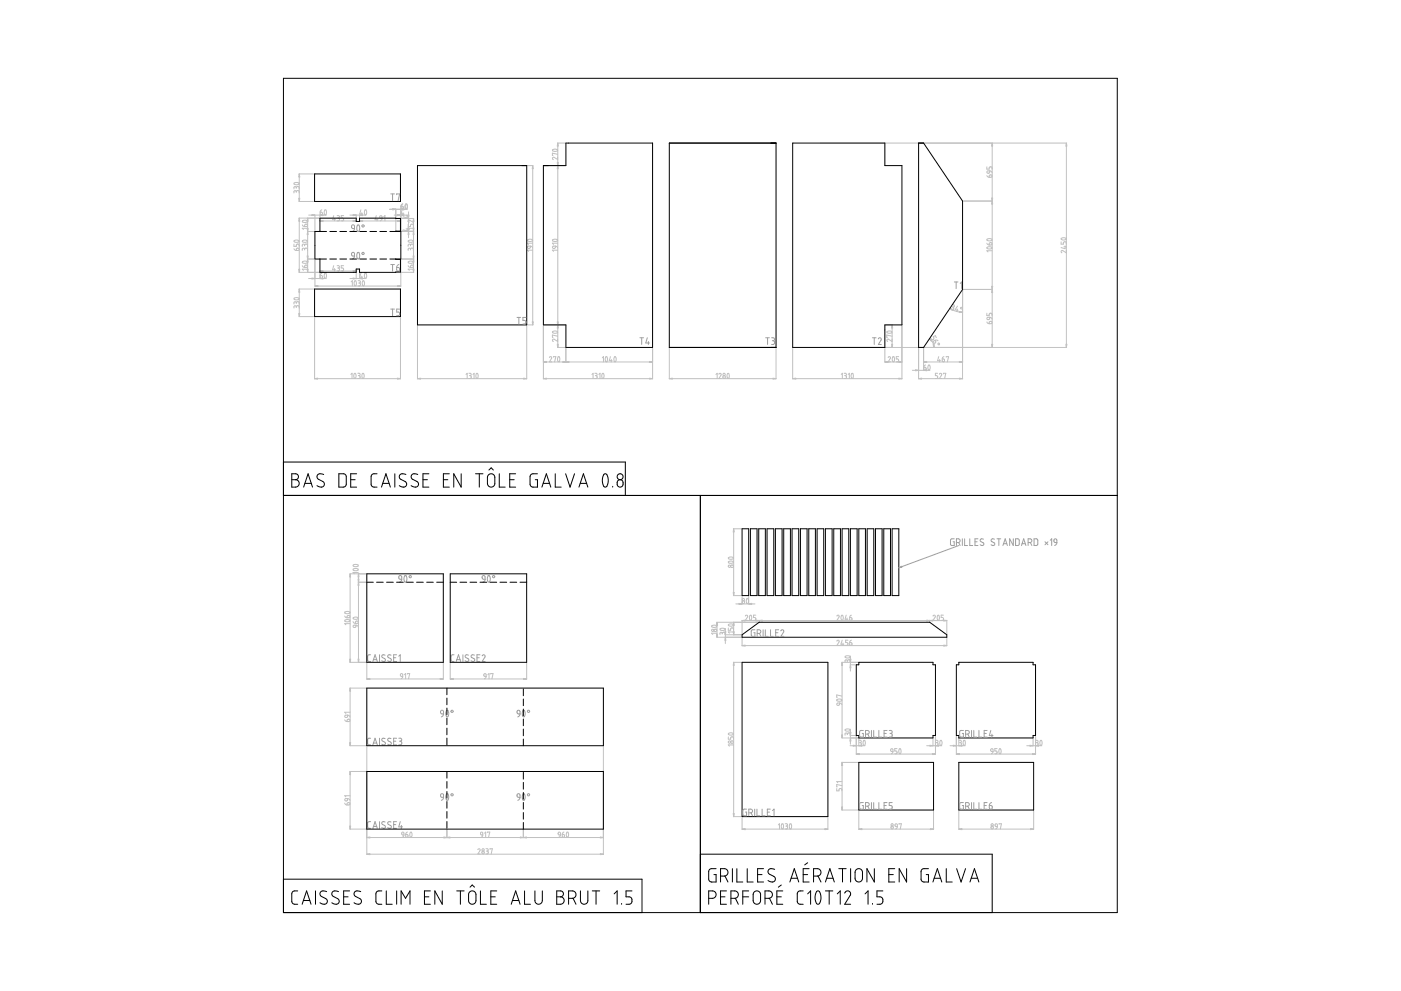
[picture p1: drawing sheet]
<svg xmlns="http://www.w3.org/2000/svg" width="420mm" height="297mm" viewBox="0 0 420 297" stroke-linecap="round" stroke-linejoin="round" font-family="sans-serif">
<g fill="none" stroke="#c0c0c0" stroke-width=".3">
<path d="M88.2 54.9l.9-.2 .6 .4-.9 .3-.6-.2zM88.9 57.5l-.2-.3h-.4l-.1 .6M88.9 57.5l.2-.4 .4 .1 .2 .3M88.9 56.3l-.2-.4h-.4l-.1 .7M88.9 56.3l.3-.4h.3l.2 .4M88.9 56.3v.1M88.9 57.5v.1M89.7 52.1h4.3M89.7 52.1v8.3M158.3 49.6h1.6M159.8 49.6v47.8M163.3 49.6h6.1"/>
<path d="M165.8 44.9l.9-.2 .5 .4-1 .3-.5-.2zM165.9 47.8l-.2-.4 .3-.3 1.2 .7M167.2 42.9h2.2M167.2 46.2l-1.5-.3v.7h.1M167.3 42.9v61.2M246 42.9h73.9M296 52.6l.2 .4 .5 .1M296 50v.7h.7l.2-.7 .5 .1 .1 .6M296 51.4l.8-.2v.4l-.2 .3h-.4zM296.8 52.5h.6v.5l-.7 .1zM296.8 51.2l.5 .2 .2 .4M297.6 42.9v61.2"/>
<path d="M319.8 42.9v61.2M88.2 74.5l.2 .4 .5 .2M88.2 73.2v.7h.7v-.5l.2-.2h.4l.2 .3M88.2 72.2l.9-.3 .6 .4-.9 .3-.6-.1zM88.9 74.5l.6-.1 .2 .4-.8 .3zM89.7 65.4h5.9M89.7 60.4h4.3M89.7 65.4v16.2M90.7 79.6l.1 .4 .6 .2M90.7 67.4l.3 .4 .4 .1M90.7 78.5l.9-.2 .6 .3-.8 .4-.7-.2zM90.7 72.2l.9-.3 .6 .4-.9 .3-.6-.1z"/>
<path d="M90.7 66.2l.9-.2 .6 .4-.8 .3-.7-.2zM91.4 74.7l-.2-.3h-.4l-.1 .7M91.4 74.7l.1-.3h.4l.3 .2v.5M91.4 73.5l-.5-.3-.2 .7M91.4 73.5l.2-.3h.4l.2 .7M91.4 73.5v.2M91.4 74.7v.2M91.4 67.3l.6-.1 .1 .6-.7 .1zM91.5 79.5h.5l.2 .5-.8 .2zM92.2 69.4h3.4M92.2 77.6h1.9M92.2 68.4h-1.5l.3 .4"/>
<path d="M92.3 65.4v16.2M92.6 64.5h5.2M94.4 64.4v4.7M94.4 78v7.8M95.9 64.4v.7M95.9 65.7v.6M95.9 66.2h10.9M96 63.6l.7 .2-.1 .6h-.5zM96.5 62.9l-.4 .3-.1 .4M97.4 63l.3-.1 .2 .5v.7l-.3 .4-.4-.7zM100.1 79.6l-.4 1.3h.9M100.1 64.6l-.4 1.2h.9"/>
<path d="M100.3 65.5v.7M101.1 79.6l.6 .2v.4l-.2 .1M101.1 64.6l.6 .2 .1 .3-.3 .2M101.3 65.3h.2M101.5 65.3l.3 .3v.4l-.3 .2M103 79.6h-.7v.7h.5l.2 .3v.5l-.7 .1M103 64.6h-.7v.7h.5l.2 .3v.5l-.3 .1M104.9 64.5h4.8M106.8 64.4v.7M106.8 65.7v.6M107.8 64.4v.7M107.8 66.1h.1"/>
<path d="M107.8 66.2h12.3M108.2 62.9l-.3 1.2h.9M108.5 63.8v.7M109.5 62.9h.3l.2 .6-.1 .6-.3 .4-.3-.6zM112.8 64.6l-.3 1.2h.8M113.1 65.5v.7M114 64.7l.2-.1 .3 .2 .1 .7-.6-.1zM114.6 65.5l-.2 .5-.4 .2M115.1 65l.3-.4v1.6M116.8 62.7h5.3M118.2 64.5h3.9M118.7 62.7v6.4"/>
<path d="M119 65.4h3.6M120.1 64.4v.8M120.1 65.8v.5M120.2 62.7v6.4M120.2 78v7.8M120.3 61.8l.6 .2-.1 .6h-.4zM120.4 65.5h3.7M120.4 69.3h3.7M120.5 69.4h3.6M120.5 77.6h3.6M120.6 62.9l-.3 1.2h.8M120.8 61.1l-.4 .3-.1 .4"/>
<path d="M120.9 63.8v.7M121.7 61.2h.3l.2 .4-.3 1.1-.4-.6zM121.8 64.7h.7M121.8 68.6h.7M122.1 64.5v.8l-1.2-.3M122.1 68.3v.9l-1.2-.3M122.4 67.2v.7h.7v-.5l.3-.2 .5 .1 .1 .3M122.4 79.6l.7 .6M122.5 78.4l.9-.1 .5 .1 .1 .3-1.1 .2-.5-.2zM122.5 72.1l.9-.1 .5 .1 .1 .3-1.1 .2-.5-.2zM122.5 63.5v7.8M122.7 66.7l-.3-.3 .3-.4 1.3 .7"/>
<path d="M123.1 74.7l-.2-.3h-.3l-.2 .7M123.1 74.7l.3-.3 .5 .1 .1 .2M123.1 73.5l-.4-.3-.3 .7M123.1 73.5l.3-.3h.4l.2 .3M123.1 73.5v.2M123.1 74.7v.2M123.2 79.6l.5-.1 .3 .4-.3 .3h-.6zM124 68.4h-1.6l.4 .4M124 65.5v3.8M124 69.4v12.2M158.2 74l.8-.2v.4l-.5 .3zM158.2 71.9l.9-.2 .5 .1 .1 .3-1 .3-.5-.2z"/>
<path d="M159 73.8l.7 .5M159.7 75h-1.5l.3 .3M159.7 72.9h-1.5l.3 .4M165.7 71.9l.9-.2 .6 .4-1 .3-.5-.2zM165.8 73.8h.7v.6h-.7zM166.5 73.8l.5 .1 .2 .4M167.2 75h-1.5l.3 .3M167.2 72.9h-1.5l.3 .4M289 60.3h8.6M296 72.9l.1 .3 .6 .2M296 74.1l.9-.1 .6 .3-.3 .3h-.7l-.5-.1zM296 71.7l.9-.2 .6 .4-1 .3-.5-.2z"/>
<path d="M296.8 72.8h.6v.5l-.7 .1zM297.5 75.2h-1.5l.3 .3M318.2 72.5v.7h.7v-.5l.3-.2 .5 .1 .1 .6M318.3 71.4l1-.1 .5 .4-1.1 .2-.4-.2zM319.1 74h.7M319.4 73.7v.8l-1.2-.3M319.8 75.1v.7l-1.2-.7h-.2l-.2 .4 .3 .3M88.2 89.4l1-.2 .5 .4-.9 .3-.6-.2zM88.9 92l-.2-.3h-.3l-.2 .6M88.9 92l.3-.4 .3 .1 .2 .3M88.9 90.8l-.2-.3h-.4l-.1 .6M88.9 90.8l.2-.4 .4 .1 .2 .3"/>
<path d="M88.9 90.8v.1M88.9 92v.2M89.7 81.6h5.9M89.7 94.9h4.3M89.7 86.6h4.3M89.7 86.6v8.3M92.2 80.7h-1.5l.3 .3M92.6 83.5h5.2M94.3 95.2v18.4M94.4 85.7h25.8M95.9 81.2v.1M95.9 82v1.6"/>
<path d="M95.9 81.2h10.9M96 82.6l.6 .1v.6h-.5zM96.5 81.9l-.5 .7M97.4 82l.3-.1 .2 .5-.2 1h-.3l-.2-.4zM100.3 80.5v.7M101.3 80.3h.2M101.5 80.3l.2 .2 .1 .4-.2 .3h-.5M104.9 83.5h4.8M105.3 84.5l.4-.4v1.6M106.4 84.2h.3l.2 .6-.3 .9-.4-.6zM106.8 81.2v.1M106.8 82v1.6"/>
<path d="M107.4 84.1l.7 .2-.1 .4-.2 .1M107.6 84.8h.2M107.8 84.8l.3 .2v.4l-.2 .3h-.5M107.8 82v1.6M108.2 81.9l-.3 1.2h.9M108.5 82.8v.6M108.8 84.2h.4l.1 .5-.3 1-.4-.6zM109.5 82l.3-.1 .1 .4-.2 1.1h-.2l-.2-.5zM119 81.6h5.1M120.1 95.2v18.4M124 80.7h-1.6l.4 .3M125.2 97.7v15.9"/>
<path d="M158 97.7v15.9M158.3 97.4h1.6M163 97.7v15.9M163.3 97.4h6.1M165.7 99.4l.9-.2 .6 .4-1 .3-.5-.2zM265.7 97.4h1.9M266 99.4l.9-.2 .5 .2 .1 .2-1 .3-.5-.2zM267.5 97.4v6.7M270.5 97.7v15.9M284.9 92.4l1.9 .9 1.9 .3M285.6 92h.2M285.7 91.3l.5 .3v.3l-.4 .1"/>
<path d="M285.8 92l.2 .3-.1 .5h-.7M287.1 91.7l-.6 1.1 .8 .2M287.1 92.6l-.2 .7M288.7 87.1v26.5M289 86.8h8.6M296 96.5l.2 .4 .5 .1M296 93.9v.7h.7l.2-.7 .5 .1 .1 .6M296 95.2l.8-.1v.4l-.6 .3-.2-.2zM296.8 96.4h.6l.1 .4-.8 .2zM296.8 95.1l.5 .1 .2 .4M94.3 113.5h25.8M105.2 112.2l.4-.3v1.6"/>
<path d="M106.3 112h.3l.2 .5-.3 1-.2-.1-.2-.6zM107.3 111.9l.7 .3-.3 .4M107.5 112.6h.2M107.7 112.6l.3 .2v.5l-.7 .2M108.7 112h.4l.1 .4-.3 1.1-.4-.5zM125.2 113.5h32.8M139.8 112.2l.3-.3v1.6M140.6 111.9l.7 .3-.3 .4M140.8 112.6h.2M141 112.6l.3 .2v.5l-.7 .2M141.8 112.2l.4-.3v1.6M142.9 112h.3l.2 .4-.3 1.1-.4-.5z"/>
<path d="M163 113.5h32.7M163 108.5h32.7M164.8 107.1l.4-.2 .3 .3-.7 1.3M165.9 102.3l-.2-.4 .2-.3 1.3 .7M166 107.1v-.2h.7l-.4 1.6M167.2 104.1h2.2M167.2 100.8l-1.5-.4v.7h.1M167.4 107h.3l.2 .5-.3 1-.4-.6zM169.7 104.5v4.1M177.5 112.2l.4-.3v1.6M178.4 111.9l.7 .3-.4 .4M178.6 112.6h.1"/>
<path d="M178.7 112.6l.4 .3-.1 .4-.6 .2M179.6 112.2l.3-.3v1.6M180.6 112h.4l.2 .5-.3 1-.4-.7zM180.6 107.2l.4-.3v1.6M181.7 107l.2-.1 .3 .5-.3 1.1-.4-.6zM183.1 106.9l-.4 1.2h.9M183.3 107.8v.7M184.3 107h.3l.2 .4-.3 1.1-.4-.6zM195.7 104.5v9.1M200.7 113.5h32M200.7 104.5v9.1M214.7 112.2l.4-.3v1.6"/>
<path d="M215.6 112.2l.3-.3 .3 .1 .1 .3-.7 1.2h.7M218.2 112h.3l.2 .5-.3 1-.4-.6zM232.7 104.5v9.1M237.7 113.5h32.8M237.7 104.5v9.1M246 104.1h73.9M252.3 112.2l.3-.3v1.6M253.2 111.9l.6 .2v.4l-.3 .1M253.3 112.6h.2M253.5 112.6l.3 .1v.5l-.6 .3M254.4 112.2l.3-.3v1.6M255.4 112h.4l.1 .5-.3 1-.4-.6z"/>
<path d="M265.4 108.5h5.1M265.4 104.5v4.1M266.2 102.3l-.3-.3 .3-.4 1.3 .7M266.4 107.1l.4-.2 .3 .3-.7 1.3M267.5 100.8l-1.6-.4v.7h.2M267.8 107h.3l.2 .5-.3 1-.4-.6zM269.5 106.9h-.7v.7h.4l.3 .3-.1 .4-.3 .2M273.6 111h5.3M275.5 113.5h13.2M275.5 104.5v9.1M277 108.5h11.7M277 104.5v6.6"/>
<path d="M277.1 110.1l.6 .1-.1 .7-.5-.1zM277.6 109.4l-.4 .2-.1 .5M278.4 109.5h.4l.2 .5-.3 1-.4-.6zM278.7 101.5l1.1 1.3 .3 1.3M279.9 102.3l.6-.3 .1 .6-.6 .3-.2-.2zM280.5 102l.8 .1M280.8 101.2l-.3-.6-.6 .3 .2 .6-.4 .3h-.3l-.3-.5M281.2 111.9h-.7v.7h.5l.2 .3-.1 .5-.6 .1M281.5 106.9l-.3 1.2h.8M281.7 112.2l.3-.3 .4 .2-.7 1.4h.7M281.8 107.8v.7M282.6 107.6l.6 .1-.1 .7-.5-.1z"/>
<path d="M282.9 112.1v-.2h.7l-.3 1.6M283.1 106.9l-.4 .2-.1 .5M283.8 107.1v-.2h.7l-.4 1.6M220 158.5h2.2M220 158.5v20M104.9 172h4.8M105 172v26.5M105.9 169.4l.9-.2 .6 .1v.3l-.9 .3-.6-.2zM105.9 170.6l1-.2 .5 .4-1 .3-.4-.2zM107.4 171.6h-1.5l.3 .3M107.4 174.5h2.3M107.5 172v26.5"/>
<path d="M218.4 167.2l.9-.3 .7 .4-.2 .2-.8 .1-.5-.1zM218.5 168.4l.9-.2 .6 .3-.3 .3h-.7l-.5-.1zM220 178.5h2.2M222.5 178.8v2.3M224 179.5h.3l.2 .5-.1 .6-.2 .4-.4-.7zM224.5 178.8v2.3M103.4 184.7l.3 .4 .4 .1M103.5 185.9l1-.2 .4 .4-.4 .3h-.7l-.4-.2zM103.5 183.4l.9-.1 .5 .1v.3l-1 .2-.5-.2zM104.2 184.6l.6-.1 .1 .4-.2 .3h-.6zM104.9 198.5h4.8M104.9 186.9h-1.5l.3 .4"/>
<path d="M105.9 186.3l.7 .6M105.9 187.5l.8-.1v.5l-.6 .2zM105.9 185.1l.9-.1 .6 .1v.3l-1 .2-.5-.2zM106.6 186.3l.6-.1 .2 .4-.2 .3h-.6zM106.7 187.4l.4 .1 .3 .4M110 198.8v4.8M132.9 198.8v4.8M135 198.8v4.8M157.9 198.8v4.8M213.5 187.5l.9-.1 .6 .4-1.1 .2-.5-.1zM215 186.5h12.4M215 191h7.2"/>
<path d="M215 189.8h-1.6l.4 .4M215 186.5v4.5M216 188.5l.9-.2 .5 .1 .1 .3-1 .3-.5-.2zM216.6 189.8l-.2-.3-.4 .1-.1 .6M216.6 189.8l.3-.3 .5 .1 .1 .2M216.6 189.8v.2M217.5 190.3h4.7M217.5 188.4v4.5M218.4 188.2v.7h.7v-.5l.3-.2 .5 .2 .1 .5M218.5 187.2l.9-.2 .6 .3-.4 .3-.6 .1-.5-.2zM220 198.5h2.2M220 189.4h-1.6l.4 .4"/>
<path d="M220 186.5v3.8M220 198.5v46.3M220.7 181h5.7M222.5 185.9v4M222.5 191.3v2.3M222.5 193.5h61.5M222.5 186h61.5M223.5 184.7l.4-.3 .3 .2-.7 1.3h.7M225 184.4l.3 .1 .1 .5-.3 .9h-.2l-.2-.6zM226.7 184.4h-.7v.7h.4l.3 .3-.2 .5h-.5M227.7 185.9v.3M251 192.2l.4-.3 .3 .4-.7 1.1h.7"/>
<path d="M251 184.7l.3-.3 .4 .2-.7 1.3h.7M252.4 184.5h.3l.2 .5-.3 .9h-.2l-.2-.6zM252.5 198.5h4.7M252.5 198.5v22.7M252.6 191.9l-.4 1.2h.9M252.8 192.8v.6M253.5 196.7l.9-.1 .5 .1 .1 .3-1 .2-.5-.1zM253.8 184.4l-.4 1.2h.9M254 185.3v.6M254.1 198.1l-.2-.3h-.3l-.2 .7M254.1 198.1l.2-.3h.4l.3 .2v.5M254.1 198.1v.2"/>
<path d="M254.3 191.9h-.7v.7h.5l.2 .3-.2 .5h-.5M254.8 192.6l.6 .1v.7l-.5-.1zM254.8 185.1l.6 .1v.7l-.5-.1zM255 199.3h1.5M255 196.6v4.5M255.3 191.9l-.3 .2-.2 .5M255.3 184.4l-.5 .7M278.8 185.9v.3M279.8 184.7l.3-.3 .4 .2-.7 1.3h.7M281.2 184.5l.3-.1 .2 .6-.3 .9-.3-.5zM283 184.4h-.7v.7h.4l.3 .3-.2 .5h-.5M284 185.9v4"/>
<path d="M284 191.3v2.3M103.4 215.8l.7 .5M103.5 214.5l.7-.1v.5l-.6 .1zM104.2 215.7l.6-.1 .1 .4-.2 .3h-.6zM104.2 214.4l.5 .1 .2 .4M104.9 206.2h4.8M104.9 213.5h-1.5l.3 .3M105 206.2v17.3M110 203.5h22.9M120.2 202h.5l.1 .8-.7-.2zM120.8 202.8l-.1 .4-.4 .3M121.3 202.2l.3-.3v1.6"/>
<path d="M122.2 202.1v-.2h.7l-.4 1.6M135 203.5h22.9M145.2 202h.5l.1 .8-.6-.2zM145.8 202.8l-.2 .4-.3 .3M146.3 202.2l.4-.3v1.6M147.2 202.1v-.2h.7l-.4 1.6M218.4 219.9l.9-.3 .7 .4-.2 .2-.7 .1-.6-.1zM251 210.9l.8-.2v.5l-.7 .2zM251 209.7l.8-.2 .6 .2 .1 .2-.9 .3-.6-.2zM251.8 210.7l.7 .5M252.5 208.6l-1.6-.3v.7h.2M253.5 218.7l.9-.2 .5 .2 .1 .2-1 .3-.5-.2z"/>
<path d="M255 218.6v4.5M103.5 239.5l.7-.1v.5l-.6 .1zM104.2 239.4l.4 .1 .3 .4M104.9 223.5h4.8M104.9 231.2h4.8M104.9 238.5h-1.5l.3 .3M105 231.2v17.3M110 223.8v32.3M181 223.8v32.3M218.4 220.9v.7h.7v-.5l.3-.2 .5 .1 .1 .6M220 223.3h-1.6l.4 .3M250.9 236.3v.7h.7l.1-.5 .3-.2 .4 .2 .1 .5"/>
<path d="M252.5 221.2h4.7M252.5 235.5l-1.6-.4v.7h.2M252.5 234.3h-1.6l.4 .3M252.5 228.5h4.7M252.5 228.5v14.3M254.1 220l-.2-.3-.3 .1-.2 .6M254.1 220l.2-.2 .4-.1 .3 .2v.5M254.1 220v.2M254.9 223.5h4.5M255 220.5h1.5M256.8 226h23.7M256.8 220.8v5.3"/>
<path d="M257.6 221.3v2.3M257.6 221.9l.7 .3-.3 .4M257.8 222.6h.2M258 222.6l.3 .3v.4l-.7 .2M259 222h.4l.1 .5-.3 1-.4-.7zM267.2 224.5h.5l.1 .8-.7-.2zM267.8 225.3l-.1 .3-.4 .4M269 224.4h-.7v.7h.5l.2 .3-.1 .4-.6 .2M269.7 224.5h.3l.2 .5-.3 1-.3-.6zM277.9 223.5h4.5M279.8 221.5v2.1M280.5 220.8v5.3"/>
<path d="M280.6 221.9l.6 .1 .1 .4-.3 .2M280.8 222.6h.2M281 222.6l.2 .1 .1 .5-.2 .3h-.5M282 222h.3l.2 .4-.3 1.1-.2-.1-.2-.6zM284.9 223.5h4.5M286.8 226h23.8M286.8 220.8v5.3M287.5 221.3v2.3M287.6 221.9l.6 .1 .1 .4-.3 .2M287.8 222.6h.2M288 222.6l.2 .1 .1 .5-.2 .3h-.5M289 222h.3l.2 .5-.3 1-.4-.6z"/>
<path d="M297.2 224.5h.6v.8l-.6-.2zM297.8 225.3l-.2 .4-.3 .3M299 224.4h-.7v.7h.5l.2 .3-.1 .5-.6 .1M299.8 224.4l.3 .1 .1 .6-.2 .9-.4-.7zM307.9 223.5h4.5M309.8 221.5v2.1M310.6 220.8v5.3M310.6 221.9l.7 .2-.1 .4-.2 .1M310.8 222.6h.2M311 222.6l.3 .1v.5l-.7 .3M312 222h.3l.2 .5-.3 1-.4-.6zM103.4 240.7l.7 .6"/>
<path d="M104.1 240.7l.6-.1 .2 .4-.2 .3h-.6zM104.9 248.5h4.8M110 256h71M110 251h71M120.5 249.6l.6-.1v.8l-.5-.1zM121.1 250.3l-.1 .4-.4 .3M121.7 250.1l.6 .2-.1 .7-.5-.2zM122.2 249.4l-.3 .2-.2 .5M123.1 249.5l.3-.1 .2 .6-.1 .7-.3 .3-.3-.6zM134 248.8v2.3M143.3 254.7l.3-.3 .4 .2-.7 1.4h.7M144.1 249.6l.6-.1 .1 .8-.6-.1z"/>
<path d="M144.8 250.3l-.1 .4-.4 .3M145.3 249.7l.3-.3v1.6M145.7 254.4l.7 .2v.3l-.3 .2M145.9 255.1h.2M146.1 255.1l.3 .3v.4l-.7 .2M146.2 249.6v-.2h.7l-.4 1.6M147 254.6v-.2h.7l-.4 1.6M157 248.8v2.3M167.5 249.5h.5l.1 .8-.7-.2zM168.1 250.3l-.5 .7M168.6 250.1l.6 .2-.1 .6-.4-.1zM169.1 249.4l-.4 .3-.1 .4"/>
<path d="M170 249.5h.3l.2 .6-.3 .9-.4-.6zM220 244.8h2.2M222.5 245.1v3.5M222.5 248.5h25.8M233.4 247.2l.4-.3v1.6M234.5 247h.3l.2 .4-.1 .7-.2 .4-.4-.6zM235.5 246.9l.7 .2v.3l-.3 .2M235.7 247.6h.2M235.9 247.6l.3 .2v.4l-.7 .3M236.9 247h.3l.2 .5v.6l-.3 .4-.4-.6zM248.3 245.1v3.5M252.5 242.8h4.7"/>
<path d="M257.6 248.5h22.4M257.6 243.1v5.5M268.5 247h.5l.1 .8-.6-.2zM269.1 247.8l-.5 .7M269.6 247.1v-.2h.7l-.3 1.6M280 243.1v5.5M287.5 248.5h22.5M287.5 243.1v5.5M298.5 247l.6 .1v.7l-.6-.1zM299.1 247.8l-.5 .7M299.6 247.1v-.2h.7l-.3 1.6M310 243.1v5.5"/>
<circle cx="288.3" cy="92.4" r=".25"/>
<circle cx="217.1" cy="113" r=".4"/>
<circle cx="217.2" cy="112.2" r=".34"/>
<circle cx="281.5" cy="103.1" r=".26"/>
<circle cx="218.8" cy="169.7" r=".35"/>
<circle cx="219.6" cy="169.8" r=".41"/>
<circle cx="222.9" cy="179.7" r=".35"/>
<circle cx="213.8" cy="188.9" r=".34"/>
<circle cx="214.5" cy="189" r=".4"/>
<circle cx="222.9" cy="180.5" r=".41"/>
<circle cx="218.8" cy="222.4" r=".35"/>
<circle cx="219.6" cy="222.5" r=".41"/>
<circle cx="144.8" cy="255.5" r=".41"/>
<circle cx="144.9" cy="254.8" r=".35"/>
<circle cx="267.5" cy="248" r=".4"/>
<circle cx="267.5" cy="247.3" r=".35"/>
<circle cx="297.5" cy="248" r=".41"/>
<circle cx="297.6" cy="247.3" r=".35"/>
</g>
<g fill="#c0c0c0" stroke="#c0c0c0" stroke-width=".3">
<path d="M110 203.5l1-.1v.3z"/>
<path d="M132 203.4l.9 .1-.9 .2z"/>
<path d="M135 203.5l1-.1v.3z"/>
<path d="M157 203.4l.9 .1-.9 .2z"/>
<path d="M110 256l1-.1v.3z"/>
<path d="M180 255.9l1 .1-1 .2z"/>
<path d="M110 251l1-.1v.3z"/>
<path d="M133.1 250.9l.9 .1-.9 .2z"/>
<path d="M134 251l1-.1v.3z"/>
<path d="M156 250.9l1 .1-1 .2z"/>
<path d="M157 251l.9-.1v.3z"/>
<path d="M180 250.9l1 .1-1 .2z"/>
<path d="M221.6 180.8l.9 .2-.9 .2z"/>
<path d="M224.5 181l1-.2v.4z"/>
<path d="M222.5 193.5l1-.1v.3z"/>
<path d="M283 193.4l1 .1-1 .2z"/>
<path d="M222.5 186l1-.1v.3z"/>
<path d="M226.7 185.9l1 .1-1 .2z"/>
<path d="M227.7 186l.9-.1v.3z"/>
<path d="M277.9 185.9l.9 .1-.9 .2z"/>
<path d="M283 185.9l1 .1-1 .2z"/>
<path d="M278.8 186l1-.1v.3z"/>
<path d="M222.5 248.5l1-.1v.3z"/>
<path d="M247.4 248.4l.9 .1-.9 .2z"/>
<path d="M257.6 248.5l.9-.1v.3z"/>
<path d="M279 248.4l1 .1-1 .2z"/>
<path d="M287.5 248.5l1-.1v.3z"/>
<path d="M309.1 248.4l.9 .1-.9 .2z"/>
<path d="M256.8 226l.9-.1v.3z"/>
<path d="M279.6 225.9l.9 .1-.9 .2z"/>
<path d="M255.9 223.4l.9 .1-.9 .2z"/>
<path d="M257.6 223.5l.9-.1v.3z"/>
<path d="M278.9 223.4l.9 .1-.9 .2z"/>
<path d="M280.5 223.5l1-.1v.3z"/>
<path d="M286.8 226l.9-.1v.3z"/>
<path d="M309.6 225.9l1 .1-1 .2z"/>
<path d="M285.9 223.4l.9 .1-.9 .2z"/>
<path d="M287.5 223.5l1-.1v.3z"/>
<path d="M308.9 223.4l.9 .1-.9 .2z"/>
<path d="M310.6 223.5l.9-.1v.3z"/>
<path d="M107.5 172l.2 1h-.3z"/>
<path d="M107.4 173.6h.3l-.2 .9z"/>
<path d="M107.5 174.5l.2 1h-.3z"/>
<path d="M107.4 197.6h.3l-.2 .9z"/>
<path d="M104.9 197.6h.3l-.2 .9z"/>
<path d="M105 172l.2 1h-.3z"/>
<path d="M105 206.2l.2 1h-.3z"/>
<path d="M104.9 222.6h.3l-.2 .9z"/>
<path d="M105 231.2l.2 1h-.3z"/>
<path d="M104.9 247.6h.3l-.2 .9z"/>
<path d="M220 158.5l.2 .9h-.3z"/>
<path d="M219.9 177.6h.3l-.2 .9z"/>
<path d="M220 186.5l.2 1h-.3z"/>
<path d="M219.9 189.3h.3l-.2 1z"/>
<path d="M217.4 189.3h.3l-.2 1z"/>
<path d="M217.5 191l.2 1h-.3z"/>
<path d="M214.9 190.1h.3l-.2 .9z"/>
<path d="M215 186.5l.2 1h-.3z"/>
<path d="M220 198.5l.2 1h-.3z"/>
<path d="M219.9 243.8h.3l-.2 1z"/>
<path d="M254.9 197.6h.3l-.2 .9z"/>
<path d="M255 199.3l.2 .9h-.3z"/>
<path d="M254.9 219.5h.3l-.2 1z"/>
<path d="M255 221.2l.2 .9h-.3z"/>
<path d="M252.4 220.3h.3l-.2 .9z"/>
<path d="M252.5 198.5l.2 1h-.3z"/>
<path d="M252.5 228.5l.2 1h-.3z"/>
<path d="M252.4 241.9h.3l-.2 .9z"/>
<path d="M94.3 113.5l1-.2v.3z"/>
<path d="M119.2 113.3l.9 .2-.9 .1z"/>
<path d="M125.2 113.5l.9-.2v.3z"/>
<path d="M157 113.3l1 .2-1 .1z"/>
<path d="M163 113.5l.9-.2v.3z"/>
<path d="M194.8 113.3l.9 .2-.9 .1z"/>
<path d="M200.7 113.5l1-.2v.3z"/>
<path d="M231.8 113.3l.9 .2-.9 .1z"/>
<path d="M94.4 85.7l1-.1v.3z"/>
<path d="M119.3 85.6l.9 .1-.9 .2z"/>
<path d="M93.5 83.3l.9 .2-.9 .2z"/>
<path d="M95.9 83.5l1-.2v.4z"/>
<path d="M95.9 81.2l1-.1v.3z"/>
<path d="M105.9 81.1l.9 .1-.9 .2z"/>
<path d="M105.9 83.3l.9 .2-.9 .2z"/>
<path d="M107.8 83.5l1-.2v.4z"/>
<path d="M93.5 64.3l.9 .2-.9 .1z"/>
<path d="M95.9 64.5l1-.2v.3z"/>
<path d="M95.9 66.2l1-.1v.3z"/>
<path d="M105.9 66.1l.9 .1-.9 .2z"/>
<path d="M105.9 64.3l.9 .2-.9 .1z"/>
<path d="M107.8 64.5l1-.2v.3z"/>
<path d="M107.8 66.2l1-.1v.3z"/>
<path d="M119.2 66.1l.9 .1-.9 .2z"/>
<path d="M119.2 64.3l.9 .2-.9 .1z"/>
<path d="M120.2 64.5l.9-.2v.3z"/>
<path d="M120.2 62.7l.9-.1v.3z"/>
<path d="M117.8 62.6l.9 .1-.9 .2z"/>
<path d="M163 108.5l.9-.2v.3z"/>
<path d="M168.8 108.3l.9 .2-.9 .1z"/>
<path d="M169.7 108.5l.9-.2v.3z"/>
<path d="M194.8 108.3l.9 .2-.9 .1z"/>
<path d="M122.4 64.5h.3l-.2 .9z"/>
<path d="M122.5 65.5l.2 .9h-.3z"/>
<path d="M124 65.5l.2 .9h-.3z"/>
<path d="M123.9 68.3h.3l-.2 1z"/>
<path d="M122.4 68.3h.3l-.2 1z"/>
<path d="M122.5 69.4l.2 .9h-.3z"/>
<path d="M124 69.4l.2 .9h-.3z"/>
<path d="M123.9 76.7h.3l-.2 .9z"/>
<path d="M124 77.6l.2 1h-.3z"/>
<path d="M123.9 80.7h.3l-.2 .9z"/>
<path d="M92.1 80.7h.3l-.1 .9z"/>
<path d="M92.3 77.6l.1 1h-.3z"/>
<path d="M92.1 76.7h.3l-.1 .9z"/>
<path d="M92.3 69.4l.1 .9h-.3z"/>
<path d="M89.7 65.4l.2 .9h-.3z"/>
<path d="M89.6 80.7h.3l-.2 .9z"/>
<path d="M92.1 68.5h.3l-.1 .9z"/>
<path d="M92.3 65.4l.1 .9h-.3z"/>
<path d="M89.6 94h.3l-.2 .9z"/>
<path d="M89.7 86.6l.2 1h-.3z"/>
<path d="M89.6 59.4h.3l-.2 1z"/>
<path d="M89.7 52.1l.2 1h-.3z"/>
<path d="M159.6 96.5h.3l-.1 .9z"/>
<path d="M159.8 49.6l.1 1h-.3z"/>
<path d="M167.3 97.4l.1 .9h-.3z"/>
<path d="M167.1 103.2h.3l-.1 .9z"/>
<path d="M167.1 48.7h.3l-.1 .9z"/>
<path d="M167.3 42.9l.1 .9h-.3z"/>
<path d="M167.1 96.5h.3l-.1 .9z"/>
<path d="M167.3 49.6l.1 1h-.3z"/>
<path d="M275.5 113.5l.9-.2v.3z"/>
<path d="M287.7 113.3l1 .2-1 .1z"/>
<path d="M277 108.5l.9-.2v.3z"/>
<path d="M287.7 108.3l1 .2-1 .1z"/>
<path d="M297.4 59.3h.3l-.1 1z"/>
<path d="M297.6 42.9l.1 .9h-.3z"/>
<path d="M297.4 85.8h.3l-.1 1z"/>
<path d="M297.6 60.3l.1 .9h-.3z"/>
<path d="M297.4 103.2h.3l-.1 .9z"/>
<path d="M297.6 86.8l.1 .9h-.3z"/>
<path d="M279.8 103.3l.3-.1v.9z"/>
<path d="M278.7 101.5l.8 .6-.2 .2z"/>
<path d="M284.9 92.4l.8 .4-.1 .2z"/>
<path d="M287.7 93.4l1 .2-1 .1z"/>
<path d="M237.7 113.5l1-.2v.3z"/>
<path d="M269.6 113.3l.9 .2-.9 .1z"/>
<path d="M274.6 110.8l.9 .2-.9 .1z"/>
<path d="M277 111l.9-.2v.3z"/>
<path d="M265.4 108.5l.9-.2v.3z"/>
<path d="M269.6 108.3l.9 .2-.9 .1z"/>
<path d="M267.4 103.2h.3l-.2 .9z"/>
<path d="M267.5 97.4l.2 .9h-.3z"/>
<path d="M319.7 103.2h.3l-.2 .9z"/>
<path d="M319.8 42.9l.2 .9h-.3z"/>
</g>
<g fill="none" stroke="#000" stroke-width=".3">
<path d="M85 23.5h250.1v250h-250.1zM94.3 52.1h25.8v8.3h-25.8zM125.2 49.6h32.8v47.8h-32.8zM163 49.6h6.7v-6.7h26v61.2h-26v-6.7h-6.7zM200.7 42.9h32v61.2h-32zM237.7 42.9h27.7v6.7h5.1v47.8h-5.1v6.7h-27.7zM275.5 42.9h1.5l11.7 17.4v26.5l-11.7 17.3h-1.5zM95.9 69.4v-4h10.9v1h1v-1l12.3 .1v3.8l-1.4 .1M95.9 77.6v4h10.9v-1h1v1l12.3-.1v-3.8l-1.4-.1M97.9 69.4h-3.5v8.2h3.5M98.9 69.4h2M98.9 77.6h2"/>
<path d="M101.9 69.4h2M101.9 77.6h2M104.9 69.4h2M104.9 77.6h2M107.9 69.4h2M107.9 77.6h2M110.9 69.4h2M110.9 77.6h2M113.9 69.4h2M113.9 77.6h2M116.9 69.4h3.3v8.2h-3.3M94.3 86.6h25.8v8.3h-25.8z"/>
<path d="M85 138.5h102.5v10M85 148.5h250.1M87.5 142h1.4l.6 .6-.2 .8-.7 .4 .7 .2 .4 .7-.1 .7-.6 .5-1.5 .1zM87.5 143.8h1.1M91.1 146l1.3-4 1.3 4M91.4 144.9h2M97.1 142.2l-1.4-.2-.4 .3-.2 .7 .3 .6 1.7 .9 .2 .5-.1 .6-.7 .4-1.4-.4M101.6 142h1.6l.6 .6v2.6l-.5 .7-1.7 .1zM105.2 143.8h1.3M107 142h-1.8v4h1.8M113.1 142h-1.2l-.6 .8 .1 2.8 .6 .4h1.1M114.4 146l1.3-4 1.4 4"/>
<path d="M114.8 144.9h1.9M118.4 142v4M121.7 142.2l-1.3-.2-.5 .4-.2 .6 .3 .6 1.8 .9 .2 .5-.2 .6-.6 .4-1.5-.4M125.3 142.2l-1.4-.2-.5 .4-.1 .6 .3 .6 1.7 .9 .2 .5-.1 .6-.7 .4-1.4-.4M126.9 143.8h1.3M128.6 142h-1.7v4h1.7M133 143.8h1.3M134.7 142h-1.7v4h1.7M138.3 142v4l-2.2-4v4M142.6 142h2.2M143.7 142v4M146.4 142.5l.5-.4 .6-.1 .8 .7 .1 2.4-.6 .8h-.9l-.6-.6-.1-2.2z"/>
<path d="M146.6 140.9l.7-.7 .7 .7M149.7 142v4h1.8M152.9 143.8h1.3M154.6 142h-1.7v4h1.7M161.2 142h-1.6l-.6 .6v2.6l.5 .7 1.7 .1v-2.2h-.7M162.5 146l1.4-4 1.3 4M162.9 144.9h1.9M166.5 142v4h1.8M169.6 142l1.4 4 1.3-4M173.6 146l1.4-4 1.3 4M174 144.9h1.9M181.1 142.2l.3-.2 .5 .2 .5 1.2-.2 1.8-.2 .6-.4 .2-.5-.2-.4-1.2v-1.4z"/>
<path d="M183.7 145.8v.2M185.3 144.1l.8-.3 .6 .4 .2 1-.3 .6-.7 .2-.6-.3-.2-1.1zM210 148.5v125M222.5 158.5h2v20h-2zM225 158.5h2v20h-2zM227.5 158.5h2v20h-2zM230 158.5h2.1v20h-2.1zM232.5 158.5h2v20h-2zM235 158.5h2v20h-2zM237.5 158.5h2v20h-2zM240.1 158.5h1.9v20h-1.9zM242.5 158.5h2v20h-2z"/>
<path d="M245 158.5h2v20h-2zM247.5 158.5h2.1v20h-2.1zM250 158.5h2.1v20h-2.1zM252.5 158.5h2.1v20h-2.1zM255 158.5h2v20h-2zM257.6 158.5h1.9v20h-1.9zM260.1 158.5h1.9v20h-1.9zM262.6 158.5h1.9v20h-1.9zM265 158.5h2.1v20h-2.1zM267.5 158.5h2.1v20h-2.1zM110 172h22.9v26.5h-22.9zM110 174.5h2"/>
<path d="M112.9 174.5h2M116 174.5h1.9M118.9 174.5h2M121.9 174.5h2.1M124.9 174.5h2M128 174.5h1.9M131 174.5h1.9M135 172h22.9v26.5h-22.9zM135 174.5h1.9M137.9 174.5h2.1M140.9 174.5h2.1M144 174.5h1.9"/>
<path d="M147 174.5h1.9M149.9 174.5h2.1M153 174.5h2M156 174.5h1.9M222.5 190.3l5.2-3.8h51.1l5.2 3.8v.7h-61.5zM222.5 198.5h25.8v46.3h-25.8zM256.8 199.3h.8v-.8h22.2v.8h.7v21.2h-.7v.7h-22.2v-.7h-.8zM287.5 198.5h22.3v.8h.8v21.2h-.8v.7h-22.3v-.7h-.7v-21.2h.7zM110 206.2h71v17.3h-71zM134 206.2v2M134 209.2v2M134 212.2v2"/>
<path d="M134 215.2v2M134 218.2v2M157 206.5v2M157 209.5v2M157 212.5v2M157 215.5v2M157 218.5v2M110 231.2h71v17.3h-71zM134 221.2v2M134 231.2v2M134 234.3v1.9M134 237.2v2"/>
<path d="M157 221.5v2M157 231.5v2M157 234.5v2M157 237.5v2M257.6 228.5h22.4v14.3h-22.4zM287.5 228.5h22.5v14.3h-22.5zM134 240.2v2.1M134 243.2v2M134 246.3v1.9M157 240.5v2M157 243.5v2M157 246.5v2"/>
<path d="M210 256h87.6v17.5M242.2 258.6l-.9 .6M85 263.5h107.5v10M89.3 267l-1.3 .1-.5 .7 .1 2.8 .6 .4h1.1M90.6 271l1.3-4 1.4 4M91 269.9h1.9M94.6 267v4M98 267.3l-1.4-.2-.5 .3-.2 .6 .4 .6 1.7 1 .2 .4-.1 .6-.7 .4-1.5-.4M101.5 267.3l-1.4-.2-.4 .3-.2 .6 .3 .6 1.7 1 .2 .4-.1 .6-.7 .4-1.4-.4M103.1 268.8h1.3M104.8 267h-1.7v4h1.7M108.2 267.3l-1.4-.2-.5 .3-.1 .6 .3 .6 1.7 1 .2 .4-.1 .6-.7 .4-1.4-.4"/>
<path d="M114.5 267l-1.3 .1-.5 .7 .2 2.8 .5 .4h1.1M115.8 267v4h1.8M119 267v4M120.3 271v-4l1.3 2.3 1.4-2.3v4M127.3 268.8h1.3M129.1 267h-1.8v4h1.8M132.6 267v4l-2.2-4v4M137 267h2.2M138.1 267v4M140.8 267.4l1-.4 .5 .2 .4 .6v2.4l-.6 .7-.9 .1-.6-.7-.1-2.4zM141 265.9l.6-.6 .7 .6M144.1 267v4h1.8"/>
<path d="M147.2 268.8h1.3M149 267h-1.8v4h1.8M153.3 271l1.3-4 1.4 4M153.7 269.9h1.9M157.3 267v4h1.8M160.4 267v3.2l.4 .6 .6 .2 .8-.2 .4-.5v-3.3M167 267l1.3 .1 .6 .5-.1 .9-.7 .3 .7 .3 .4 .7-.2 .8-.6 .4h-1.4zM167 268.8h1.1M170.5 269.3h1.2l.7-.3 .3-.7-.2-.9-.7-.4h-1.3v4M171.9 269.2l.8 1.8M174.1 267v3.3l.4 .5 .6 .2 .7-.2 .5-.5v-3.3M177.6 267h2.3"/>
<path d="M178.8 267v4M184.2 267.9l.9-.9v4M186.4 270.8v.2M189.5 267h-1.8v1.8l1.3 .1 .5 .7v.8l-.3 .5-1.5 .1M212.5 269.3h1.2l.7-.3 .4-.7-.3-.9-.7-.4h-1.3v4M214.8 260.4h-1.6l-.6 .6-.1 2.6 .6 .7 1.7 .1v-2.3h-.7M216.1 262.6h1.2l.6-.3 .4-.7-.2-.8-.7-.4h-1.3v4M216.1 268.8h1.3M217.4 262.6l.9 1.8M217.9 267h-1.8v4h1.8M219.2 269.3h1.2l.6-.3 .4-.7-.2-.9-.7-.4h-1.3v4M219.6 260.4v4"/>
<path d="M220.5 269.2l.9 1.8M221 260.4v4h1.8M222.8 268.8h1.7M224.1 260.4v4h1.8M224.5 267h-1.7v4M226.2 267.4l1-.4 .5 .3 .3 .5 .1 2.4-.7 .8h-.8l-.7-.7v-2.3zM227.2 262.1h1.3M229 260.4h-1.8v4h1.8M229.4 269.3h1.2l.6-.3 .4-.7-.2-.9-.7-.4h-1.3v4M230.8 269.2l.8 1.8M232.3 260.6l-1.4-.2-.4 .3-.2 .6 .4 .7 1.6 .9 .2 .5-.1 .5-.7 .5-1.4-.5M233 268.8h1.3"/>
<path d="M234.3 265.3l-.9 .6M234.8 267h-1.8v4h1.8M236.9 264.4l1.3-4 1.3 4M237.2 263.2h2M240.9 267l-1.3 .1-.5 .7 .1 2.8 .6 .4h1.1M240.9 262.1h1.3M242.2 267.9l.9-.9v4M242.7 260.4h-1.8v4h1.8M244 262.6h1.3l.7-.4 .2-.8-.3-.8-.6-.2h-1.3v4M244.9 267.3l.3-.3 .5 .2 .5 1.4-.1 1.5-.3 .7-.4 .2-.5-.2-.4-1.3v-1.1zM245.3 262.6l.9 1.8M247.5 267h2.3"/>
<path d="M247.5 264.4l1.4-4 1.3 4M247.9 263.2h2M248.7 267v4M251.1 267.9l.9-.9v4M251.5 260.4h2.3M252.7 260.4v4M253.3 267.7l.4-.5 .7-.2 .5 .3 .2 .5-.1 .6-1.7 2.6h1.8M255.1 260.4v4M256.8 260.7l.9-.3 .6 .2 .3 .5 .1 2.3-.3 .5-.5 .4-.9-.1-.5-.6-.1-2.2zM259.4 267.9l.9-.9v4M261.7 270.8v.2M262.2 260.4v4l-2.2-4v4"/>
<path d="M264.8 267h-1.8v1.8l1.3 .1 .5 .7v.8l-.4 .4-1.4 .2M266.6 262.1h1.3M268.3 260.4h-1.7v4h1.7M271.9 260.4v4l-2.2-4v4M278.4 260.4h-1.5l-.6 .5-.1 2.8 .6 .6 1.6 .1v-2.3h-.6M279.8 264.4l1.3-4 1.3 4M280.1 263.2h2M283.8 260.4v4h1.8M286.9 260.4l1.3 4 1.4-4M290.9 264.4l1.3-4 1.4 4M291.3 263.2h1.9"/>
<circle cx="186" cy="142.9" r=".89"/>
</g>
<g fill="none" stroke="#a0a0a4" stroke-width=".3">
<path d="M117.2 58.1h1.1M117.7 58.1v2M119 58.4v-.3h.8l-.4 2M105.5 67.6l.3-.2 .5 .2v.9l-.8-.2zM105.5 75.8l.4-.2 .3 .2 .1 1-.8-.2zM106.3 68.5l-.2 .6-.4 .3M106.3 76.8l-.2 .5-.4 .3M107.2 67.5h.4l.3 .6-.1 .9-.3 .4-.3-.1-.2-.7zM107.2 75.7h.4l.3 .7-.1 .9-.3 .3-.3-.1-.2-.6zM117.2 79.3h1.1M117.7 79.3v2M119.6 79.3l-.4 .3-.2 .6"/>
<path d="M117.2 92.6h1.1M117.7 92.6v2M119 80.2l.8 .2-.2 .8-.6-.1zM119.8 92.6h-.8v.9h.5l.3 .4-.1 .7h-.7M155 95.1h1.1M155.6 95.1v2M157.7 95.1h-.9v.9l.6 .1 .3 .3-.2 .6-.7 .1M286.2 84.5h1.1M286.7 84.5v2M288 85l.4-.5v2M191.9 101.2h1.1M192.4 101.2v2.1"/>
<path d="M194.1 101.2l-.4 1.6h1.1M194.5 102.4v.9M229.6 101.2h1.1M230.2 101.2v2.1M231.4 101.2l.8 .3v.4l-.4 .2M231.6 102.1h.2M231.8 102.1l.4 .3 .1 .5-.3 .3-.6 .1M261.6 101.2h1.1M262.2 101.2v2.1M263.4 101.6l.4-.4 .5 .3v.4l-.9 1.4h.9M119.7 172.7l.6-.1 .2 1-.8-.1zM120.5 173.6l-.2 .6-.5 .3"/>
<path d="M121.4 172.6h.4l.2 .7v.8l-.4 .4-.4-.7zM144.7 172.6l.7 .1 .1 .9-.8-.1zM145.5 173.6l-.1 .5-.6 .4M146.4 172.6l.3-.1 .3 .7v.8l-.4 .5-.4-.8zM286.2 161.5h-.8l-.3 .3v1.4l.2 .3h.9v-1.1h-.4M286.8 162.6l1-.2 .2-.3-.3-.5-.9-.1v2M287.5 162.6l.5 .9M287.5 163.5l-17.9 6.7M288.6 161.5v2M289.3 161.5v2h.9M290.8 161.5v2h.9M292.4 162.4h.7"/>
<path d="M293.3 161.5h-.9v2h.9M294.9 161.6l-.6-.1-.4 .5 1.1 .8v.6l-.5 .1-.6-.2M298.2 161.6l-.7-.1-.3 .5 1.1 .8v.5l-.5 .2-.6-.2M299 161.5h1.1M299.6 161.5v2M300.8 163.5l.7-2 .6 2M301 163h.9M303.9 161.5v2l-1.1-2v2M304.6 161.5h.8l.2 .3 .1 1.4-.3 .3h-.8zM306.3 163.5l.7-2 .7 2M306.5 163h1M308.3 162.6l1-.2 .2-.3-.3-.5-.9-.1v2"/>
<path d="M309 162.6l.5 .9M310.1 161.5h.8l.3 .3v1.3l-.3 .4h-.8zM313.4 162.4l.9 .9M314.3 162.4l-.9 .9M315 161.9l.4-.4v2M316.2 161.6l.7 .1v.9l-.8-.2zM316.9 162.6l-.2 .6-.4 .3M111.1 196.3h-.5l-.3 .3v1.4l.8 .3M111.8 198.3l.7-2 .7 2M112 197.7h1M113.8 196.3v2M115.5 196.4l-.6-.1-.4 .3 .1 .4 .9 .6v.5l-.5 .2-.5-.3"/>
<path d="M117.3 196.4l-.6-.1-.4 .3 .1 .4 .9 .6v.5l-.5 .2-.5-.3M118 197.1h.7M118.9 196.3h-.9v2h.9M119.6 196.7l.4-.4v2M136.2 196.3h-.6l-.3 .3v1.4l.9 .3M136.8 198.3l.7-2 .7 2M137 197.7h1M138.8 196.3v2M140.5 196.4l-.7-.1-.3 .5 .9 .7 .2 .5-.3 .3-.8-.3M142.3 196.4l-.7-.1-.3 .5 1 .8v.5l-.5 .2-.5-.3M143 197.1h.7M143.9 196.3h-.9v2h.9"/>
<path d="M144.6 196.6l.5-.3 .4 .4-.9 1.6h.9M226.4 188.8h-.7l-.4 .2 .2 1.7 .9 .1v-1.1h-.3M227.1 189.9l.8-.1 .3-.4-.2-.4-.9-.2v2M227.7 189.9l.5 .9M228.9 188.8v2M229.5 188.8v2h.9M231.1 188.8v2h.9M232.6 189.7h.7M233.5 188.8h-.9v2h.9M234.2 189.1l.3-.3 .5 .2v.4l-.8 1.4h.9M132.3 213h.6l.1 1-.8-.2zM133 214l-.1 .5-.5 .4"/>
<path d="M133.9 213h.4l.3 .6-.1 .9-.3 .4-.3-.1-.2-.7zM155.2 213l.3-.1 .4 .1 .1 1-.8-.2zM156 214l-.3 .6-.4 .3M156.8 213h.5l.2 .7-.1 .8-.3 .4-.3-.2-.2-.6zM258.9 218.9h-.8l-.3 .3v1.3l.2 .4h.9v-1.1h-.3M261.3 218.9v2M262 218.9v2h.9M263.6 218.9v2h.9M265.1 219.8h.7M266 218.9h-.9v2h.9M266.7 218.9l.6 .1 .2 .2v.4l-.4 .2M266.9 219.8h.2"/>
<path d="M267.1 219.8l.5 .4-.1 .5-.2 .2h-.6M288.9 218.9l-.8 .1-.3 .2v1.4l.3 .3h.8v-1.1h-.3M291.4 218.9v2M292 218.9v2h.9M293.6 218.9v2h.9M295.1 219.8h.7M296 218.9h-.9v2h.9M297.1 218.9l-.4 1.6h1.1M111.1 221.3h-.6l-.2 .4v1.4l.8 .2M111.8 223.3l.7-2 .7 2M112 222.7h1M113.8 221.3v2"/>
<path d="M115.5 221.4l-.7-.1-.3 .5 1 .7v.6l-.3 .2-.7-.2M117.3 221.4l-.8-.1-.2 .5 .9 .7 .1 .6-.3 .2-.7-.2M118 222.2h.7M118.9 221.3h-.9v2h.9M119.6 221.3l.8 .2v.4l-.4 .3M119.8 222.2h.2M120 222.2l.4 .2 .1 .5-.3 .3-.6 .1M132.2 238l.5-.1 .2 .2 .1 .9-.8-.1zM133 239l-.1 .5-.5 .4M133.9 238l.4-.1 .3 .7-.1 .8-.3 .5-.3-.1-.2-.6zM155.2 238h.6l.2 1-.8-.1zM156 239l-.2 .6-.5 .3"/>
<path d="M156.9 238h.4l.2 .7-.4 1.2-.3-.1-.2-.7zM259.6 220h.7l.3-.2-.1-.7-.9-.2v2M260.2 220l.5 .9M289.6 220h.8l.3-.4-.1-.4-.4-.3h-.6v2M290.2 220l.5 .9M297.5 220v.9M111.1 246.3h-.5l-.3 .4v1.3l.3 .3h.5M111.8 248.3l.7-2 .7 2M112 247.7h1M113.8 246.3v2M115.5 246.4l-.7-.1-.3 .5 1 .7 .1 .5-.4 .3-.7-.2M117.3 246.4l-.7-.1-.3 .5 .9 .7 .1 .5-.3 .3-.7-.2"/>
<path d="M118 247.2h.7M118.9 246.3h-.9v2h.9M120 246.3l-.4 1.5h1.1M120.4 247.4v.9M223.9 242.5h-.8l-.3 .3v1.3l.2 .4h.9v-1.1h-.3M224.6 243.6l.8-.1 .3-.4-.1-.4-1-.2v2M225.2 243.6l.5 .9M226.3 242.5v2M227 242.5v2h.9M228.6 242.5v2h.8M230.1 243.4h.7M231 242.5h-.9v2h.9"/>
<path d="M231.7 243l.4-.5v2M258.9 240.6h-.8l-.3 .2v1.3l.3 .4h.8v-1.1h-.3M259.6 241.7l.9-.2 .1-.7-1-.2v1.9M260.2 241.7l.5 .8M261.3 240.6v1.9M262 240.6v1.9h.9M263.6 240.6v1.9h.9M265.1 241.4h.7M266 240.6h-.9v1.9h.9M267.6 240.6h-.9v.8l.7 .1 .2 .3-.2 .7h-.7M288.9 240.6h-.8l-.3 .3v1.3l.3 .3h.8v-1.1h-.3M289.6 241.7l.9-.2 .2-.4-.2-.4-.9-.1v1.9"/>
<path d="M290.2 241.7l.5 .8M291.4 240.6v1.9M292 240.6v1.9h.9M293.6 240.6v1.9h.9M295.1 241.4h.7M296 240.6h-.9v1.9h.9M296.7 241.4l.8 .2-.1 .8-.4 .1-.3-.2zM297.4 240.6l-.5 .3-.2 .5"/>
<circle cx="108.9" cy="67.7" r=".33"/>
<circle cx="108.9" cy="76" r=".33"/>
<circle cx="123" cy="172.8" r=".34"/>
<circle cx="148" cy="172.8" r=".34"/>
<circle cx="135.6" cy="213.2" r=".33"/>
<circle cx="158.5" cy="213.2" r=".33"/>
<circle cx="135.6" cy="238.2" r=".34"/>
<circle cx="158.5" cy="238.2" r=".33"/>
</g>
<path d="M269.6 170.2l.8-.5 .1 .3z" fill="#a0a0a4" stroke="#a0a0a4" stroke-width=".3"/>
</svg>
